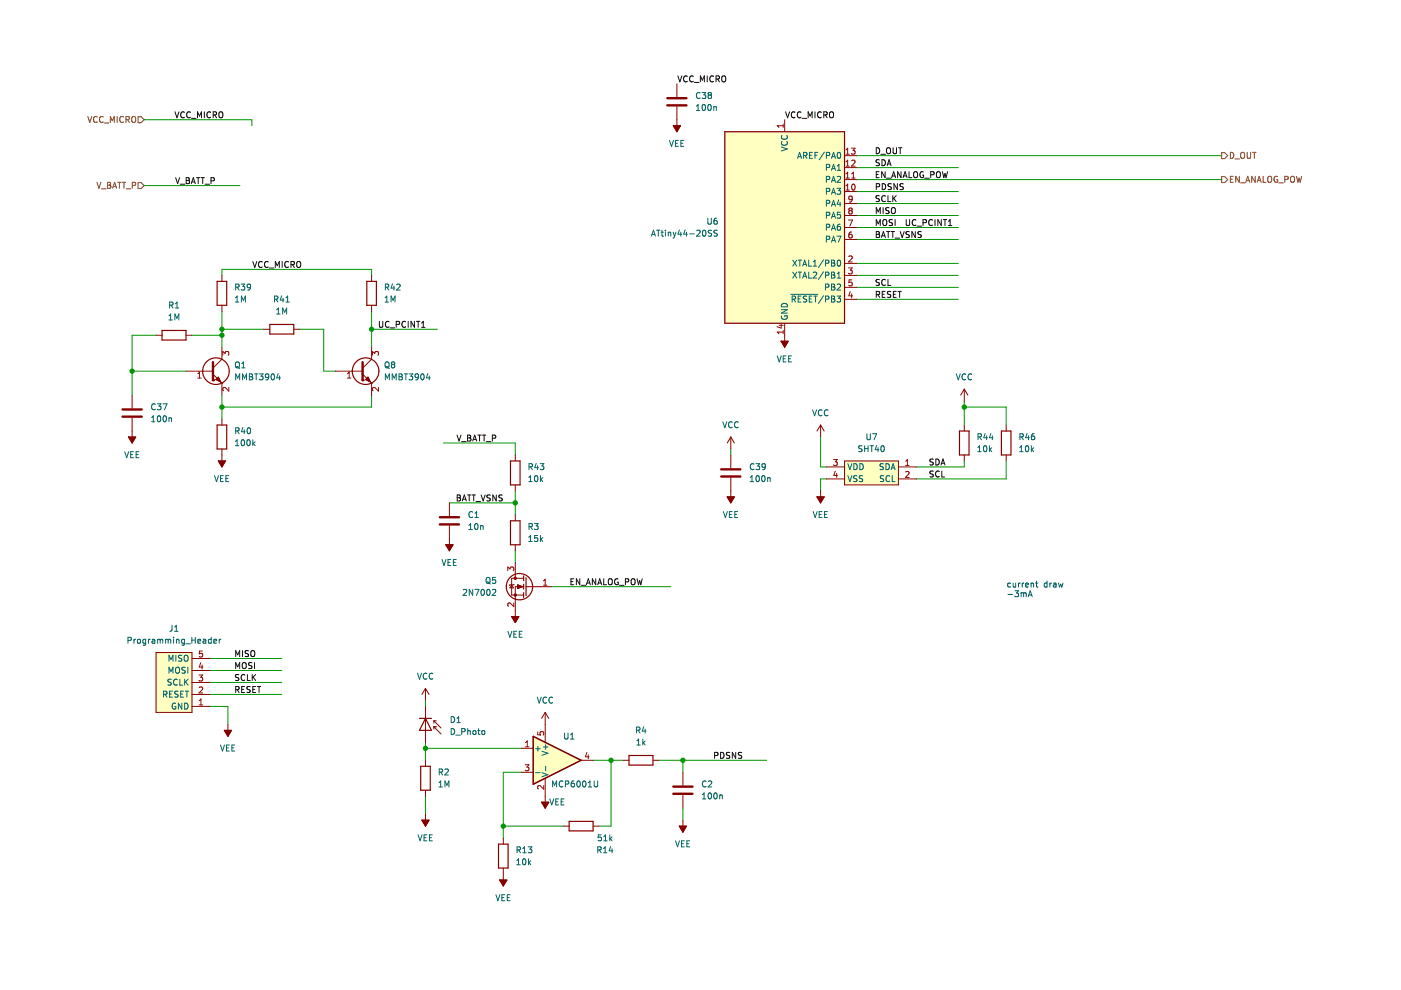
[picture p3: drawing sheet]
<svg xmlns="http://www.w3.org/2000/svg" width="297mm" height="210mm" viewBox="0 0 297 210" stroke-linecap="round" stroke-linejoin="round" font-family="sans-serif">
<path d="M.1 0h297v209.9h-297z" fill-rule="evenodd" fill="#fff" stroke="#fff" stroke-width=".21"/>
<g fill="#ffffc2" stroke="#ffffc2" stroke-width=".21">
<path d="M113.1 156.1l10.1 5.1-10.1 5.1z"/>
<path d="M179.1 97.7h11.4v5.1h-11.4z" fill-rule="evenodd"/>
<path d="M33.1 138.4h7.6v12.6h-7.6z" fill-rule="evenodd"/>
</g>
<path d="M34.4 70.1h5v2h-5zM113.1 156.1l10.1 5.1-10.1 5.1z" fill="none" stroke="#840000" stroke-width=".25"/>
<path d="M153.7 27.9h25.4v40.6h-25.4z" fill-rule="evenodd" fill="#ffffc2" stroke="#ffffc2" stroke-width=".25"/>
<g fill="none" stroke="#009600" stroke-width=".21">
<path d="M30.6 25.4h22.8v1.3M30.6 39.3h20.3M181.6 38.1h77.4M181.6 33h77.4M181.6 35.5h21.6M47.1 58.4v-1.3h31.7v1.3M181.6 40.6h21.6M181.6 45.7h21.6M181.6 55.8h21.6M181.6 50.8h21.6M181.6 58.4h21.6M181.6 48.2h21.6"/>
<path d="M181.6 43.2h21.6M28 78.7h11.4M33.1 71.1h-5.1v12.7M40.7 71.1h6.4M47.1 66v7.6M47.1 69.8h8.8M63.6 69.8h5v8.9h2.6M78.8 66v7.6M78.8 69.8h13.9M181.6 60.9h21.6M181.6 63.5h21.6M47.1 83.8v5"/>
<path d="M78.8 83.8v2.5h-31.7M94 93.9h15.2v2.6M154.9 95.2v1.3M174 92.7v6.3h1.2M204.4 86.3h8.9v3.8M204.4 97.7v1.3h-10.1M204.4 85v5.1M213.3 97.7v3.8h-19M95.3 106.6h13.9M109.2 104.1v5.1M109.2 116.8v2.5M175.2 101.5h-1.2v2.6"/>
<path d="M44.5 139.6h15.2M116.9 124.4h25.3M44.5 149.8h3.8v3.8M44.5 144.7h15.2M44.5 142.2h15.2M44.5 147.2h15.2M90.2 148.5v1.3M90.2 157.4v3.8M90.2 158.7h20.3M90.2 168.8v3.8M106.7 175.2h12.7M110.5 163.7h-3.8v14"/>
<path d="M125.7 161.2h6.4M129.6 161.2v14h-2.6M139.7 161.2h22.9M144.8 161.2v2.5M144.8 171.4v2.5"/>
</g>
<g fill="none" stroke="#0000c2" stroke-width=".21">
<path d="M213.7 126h1M214.3 123.7l-.4-.1-.3 .3 .2 .5h.5M214.8 123.6l.1 .8h.4M215.2 125.2h.7l-.4 .5 .4 .2v.5l-.2 .1-.5-.1M215.3 123.6v.9M215.9 123.6v.9M216.3 123.6l-.4 .3M216.5 125.8l.4-.1 .1 .2M216.5 125.7v.8M216.7 123.6v.9M217 125.9l.2-.2h.3l.1 .8M217 125.9v.6"/>
<path d="M217.1 123.6l-.4 .3M217.5 124.1l.6-.2-.1-.2-.4-.1-.1 .2v.6h.5M218 126.5l.4-1.3 .4 1.3M218.1 126.2h.6M218.6 123.7h.5v.8M218.6 123.6v.9M219.6 123.6h.5M219.8 123.2v1.1l.3 .2M222 123.7l-.4-.1-.2 .3 .1 .5h.5M222 123.2v1.3M222.6 123.6v.9M223 123.6l-.4 .3"/>
<path d="M223.4 123.7h.5v.8M223.9 123.9l-.6 .3 .2 .3 .4-.1M224.4 123.6l.2 .9 .3-.6 .2 .6 .3-.9"/>
</g>
<g fill="none" stroke="#0f0f0f" stroke-width=".21">
<path d="M143.7 16.1l.4 1.3 .5-1.3M145.7 16.2a.56 .56 0 0 0-.8 .5 .56 .56 0 0 0 .8 .5M147 16.2a.56 .56 0 0 0-.8 .5 .56 .56 0 0 0 .8 .5M147.2 17.5h1M148.5 17.4v-1.3l.4 .9 .4-.9v1.3M149.9 16.1v1.3M151.3 16.2a.56 .56 0 0 0-.8 .5 .56 .56 0 0 0 .8 .5M151.8 16.8l.6-.1 .1-.5-.7-.1v1.3M152.1 16.8l.4 .6M153.1 16.3l.2-.2a.43 .43 0 0 1 .6 .4v.4a.42 .42 0 0 1-.5 .5 .42 .42 0 0 1-.4-.5zM37.1 23.7l.4 1.3 .4-1.3M37.2 37.7l.5 1.2 .4-1.2"/>
<path d="M38.2 39.1h1M39.1 23.8a.56 .56 0 0 0-.8 .5 .56 .56 0 0 0 .8 .6M39.5 37.7h.4l.2 .2-.2 .4 .2 .1 .1 .3-.2 .2h-.5zM39.5 38.3h.4M40.4 23.8a.56 .56 0 0 0-.8 .5 .56 .56 0 0 0 .8 .6M40.6 38.9l.4-1.2 .4 1.2M40.6 25.1h1M40.7 38.6h.6M41.7 37.7h.7M41.9 25v-1.3l.4 .9 .4-.9v1.3M42 37.7v1.2M42.6 37.7h.7"/>
<path d="M43 37.7v1.2M43.3 23.7v1.3M43.5 39.1h.9M44.7 23.8a.56 .56 0 0 0-.8 .5 .56 .56 0 0 0 .8 .6M44.7 38.3h.6l.1-.5-.7-.1v1.2M45.2 24.4l.6-.1 .1-.5-.7-.1v1.3M45.5 24.4l.4 .6M46.5 23.9l.2-.2a.43 .43 0 0 1 .6 .4v.5a.42 .42 0 0 1-.5 .4 .42 .42 0 0 1-.4-.4zM166.6 23.7l.4 1.3 .4-1.3M168.6 23.8a.56 .56 0 0 0-.8 .5 .56 .56 0 0 0 .8 .6M169.8 23.8a.56 .56 0 0 0-.8 .5 .56 .56 0 0 0 .8 .6M170.1 25.1h.9"/>
<path d="M171.3 25v-1.3l.5 .9 .4-.9v1.3M172.8 23.7v1.3M174.1 23.8a.56 .56 0 0 0-.8 .5 .56 .56 0 0 0 .8 .6M174.7 24.4l.6-.1v-.5l-.6-.1v1.3M175 24.4l.4 .6M175.9 23.9l.3-.2a.43 .43 0 0 1 .5 .4v.5a.42 .42 0 0 1-.4 .4 .42 .42 0 0 1-.4-.4zM185.8 39.6l.6-.1v-.4l-.6-.2v1.3M185.8 31.3a.64 .64 0 0 1 .7 .7 .64 .64 0 0 1-.7 .6zM185.8 37h.4M186.4 36.4h-.6v1.3h.6M186.4 33.9l-.6 .1v.3l.5 .3 .1 .3-.2 .2h-.5M186.8 32.7h.9"/>
<path d="M187 33.9a.64 .64 0 0 1 .7 .6 .64 .64 0 0 1-.7 .6zM187.1 38.9a.64 .64 0 0 1 .7 .7 .64 .64 0 0 1-.7 .6zM187.7 36.4v1.3l-.8-1.3v1.3M188 37.8h.9M188 31.5l.3-.2a.43 .43 0 0 1 .5 .4v.5a.42 .42 0 0 1-.4 .4 .42 .42 0 0 1-.4-.4zM188.1 35.1l.4-1.2 .4 1.2M188.2 34.8h.6M189 39l-.7 .1v.3l.6 .3 .1 .3-.3 .2-.4-.1M189 37.7l.5-1.3 .4 1.3M189.2 37.3h.6M189.4 31.3v1.1l.2 .2 .4-.1 .1-.1v-1.1M190.3 38.9v1.3l-.8-1.3v1.3"/>
<path d="M190.5 31.3h.7M190.9 31.3v1.3M191 36.4v1.3l-.7-1.3v1.3M191.5 37.7l.4-1.3 .4 1.3M191.5 39l-.6 .1v.3l.5 .3 .1 .3-.2 .2-.5-.1M191.6 37.3h.6M192.7 36.4v1.3h.6M193.8 36.6l.2-.2a.43 .43 0 0 1 .5 .4v.4a.42 .42 0 0 1-.4 .5 .42 .42 0 0 1-.4-.5zM195.8 36.5a.58 .58 0 0 0-.8 .5 .58 .58 0 0 0 .8 .5v-.4h-.2M196.1 37.8h.9M197.3 37.1l.6-.1 .1-.5-.7-.1v1.3M198.6 36.6l.2-.2a.43 .43 0 0 1 .6 .4v.4a.42 .42 0 0 1-.4 .5 .42 .42 0 0 1-.5-.5z"/>
<path d="M199.8 36.4l.3 1.3 .3-.9 .2 .9 .3-1.3M53.6 55.4l.4 1.3 .4-1.3M55.6 55.6a.56 .56 0 0 0-.8 .5 .56 .56 0 0 0 .8 .5M56.9 55.6a.56 .56 0 0 0-.8 .5 .56 .56 0 0 0 .8 .5M57.1 56.8h1M58.4 56.7v-1.3l.4 .9 .4-.9v1.3M59.8 55.4v1.3M61.2 55.6a.56 .56 0 0 0-.8 .5 .56 .56 0 0 0 .8 .5M61.7 56.1l.6-.1 .1-.4-.7-.2v1.3M62 56.1l.4 .6M63 55.6l.2-.2a.43 .43 0 0 1 .6 .5v.4a.42 .42 0 0 1-.5 .4 .42 .42 0 0 1-.4-.4zM185.8 45.3v-1.3l.4 .9 .4-.9v1.3"/>
<path d="M185.8 47.8v-1.2l.4 .9 .4-.9v1.2M185.8 49.1h.4l.2 .2-.2 .4 .2 .1 .1 .3-.2 .3h-.5zM185.8 49.7h.4M186.4 41.5l-.6 .1v.4l.5 .2 .1 .3-.2 .2h-.5M186.4 59.3l-.6 .1v.3l.5 .3 .1 .3-.2 .2h-.5M186.9 50.4l.4-1.3 .4 1.3M187 50h.6M187.2 46.7l.3-.1a.43 .43 0 0 1 .5 .4v.4a.42 .42 0 0 1-.4 .4 .42 .42 0 0 1-.4-.4zM187.2 44v1.3M187.7 41.6a.56 .56 0 0 0-.8 .5 .56 .56 0 0 0 .8 .5M187.7 59.4a.56 .56 0 0 0-.8 .5 .56 .56 0 0 0 .8 .5M188 49.1h.7"/>
<path d="M188.3 41.5v1.2h.6M188.3 59.2v1.3h.6M188.3 49.1v1.3M188.5 44.1h-.7v.4l.6 .2 .1 .3-.2 .3-.5-.1M188.9 49.1h.8M189 44.2l.3-.2a.43 .43 0 0 1 .5 .4v.5a.42 .42 0 0 1-.4 .4 .42 .42 0 0 1-.4-.4zM189.2 46.6l-.6 .1v.3l.5 .3 .1 .3-.2 .2h-.5M189.3 41.5v1.2M189.3 49.1v1.3M189.5 42l.5 .7M189.8 50.5h.9M189.8 46.6v1.2"/>
<path d="M190 41.5l-.7 .7M190.9 49.1l.4 1.3 .4-1.3M192.1 46.6v1l.3 .2h.3l.2-.2v-1M192.8 49.2h-.7v.4l.6 .2 .1 .3-.2 .3-.5-.1M194.1 49.1v1.3l-.8-1.3v1.3M194.2 46.7a.56 .56 0 0 0-.8 .5 .56 .56 0 0 0 .8 .5M194.4 47.9h1M195.3 49.2h-.6v.4l.5 .2 .1 .3-.2 .3-.5-.1M195.7 47.2h.6l.1-.5-.7-.1v1.2M197.7 46.7a.56 .56 0 0 0-.8 .5 .56 .56 0 0 0 .8 .5M198.2 46.6v1.2M199.6 46.6v1.2l-.8-1.2v1.2"/>
<path d="M200 46.6h.7M200.4 46.6v1.2M201.1 46.9l.3-.3v1.2M201.1 47.8h.7M80.4 68.1v1.1l.3 .2 .3-.1 .2-.1v-1.1M82.5 68.3a.56 .56 0 0 0-.8 .5 .56 .56 0 0 0 .8 .5M82.7 69.5h1M84 68.8l.6-.1 .1-.4-.7-.2v1.3M86 68.3a.56 .56 0 0 0-.8 .5 .56 .56 0 0 0 .8 .5M86.5 68.1v1.3M87.9 68.1v1.3l-.8-1.3v1.3M88.3 68.1h.7"/>
<path d="M88.7 68.1v1.3M89.4 69.4h.7M89.4 68.5l.3-.4v1.3M185.8 62.5l.6-.1v-.5l-.6-.1v1.3M186.1 62.5l.4 .6M187.1 62.4h.4M187.7 61.8h-.6v1.3h.6M188.9 61.8l-.7 .1v.4l.5 .2 .2 .3-.3 .3-.5-.1M189.4 62.4h.4M190 61.8h-.6v1.3h.6M190.4 61.8h.7M190.7 61.8v1.3"/>
<path d="M96.9 92.2l.4 1.3 .4-1.3M97.9 93.6h.9M99.1 92.2h.5l.2 .3-.2 .4 .2 .1 .1 .3-.3 .2h-.5zM99.1 92.9h.5M100.2 93.5l.4-1.3 .5 1.3M100.3 93.2h.6M101.3 92.2h.7M101.7 92.2v1.3M102.3 92.2h.7M102.6 92.2v1.3M103.1 93.6h1M104.4 92.9h.6l.1-.5-.7-.2v1.3"/>
<path d="M197.9 99.9l-.7 .1v.3l.6 .3 .1 .3-.3 .2h-.5M197.9 97.4h-.7v.4l.6 .3 .1 .3-.3 .2-.5-.1M198.4 97.3a.64 .64 0 0 1 .7 .7 .64 .64 0 0 1-.7 .6zM199.1 100a.56 .56 0 0 0-.8 .5 .56 .56 0 0 0 .8 .5M199.5 98.6l.4-1.3 .5 1.3M199.6 98.2h.6M199.7 99.9v1.2h.6M96.9 104.9h.5l.2 .3-.2 .3 .2 .2 .1 .3-.3 .2h-.5zM96.9 105.5h.5M98 106.2l.4-1.3 .5 1.3M98.1 105.8h.6M99.1 104.9h.7"/>
<path d="M99.5 104.9v1.3M100.1 104.9h.7M100.4 104.9v1.3M100.9 106.3h1M102 104.9l.4 1.3 .5-1.3M103.9 105l-.6 .1v.3l.5 .3 .1 .3-.2 .2-.5-.1M105.2 104.9v1.3l-.7-1.3v1.3M106.5 105l-.7 .1v.3l.6 .3 .1 .3-.3 .2-.4-.1M50 139.2v-1.3l.4 .9 .4-.9v1.3M51.4 137.9v1.3M52.7 138l-.7 .1v.3l.6 .3 .1 .3-.3 .2h-.4M53.2 138.1l.3-.2a.43 .43 0 0 1 .5 .5v.4a.42 .42 0 0 1-.4 .4 .42 .42 0 0 1-.4-.4z"/>
<path d="M121.1 123.3h.4M121.7 122.7h-.6v1.3h.6M122.9 122.7v1.3l-.7-1.3v1.3M123.2 124.1h1M124.3 124l.4-1.3 .5 1.3M124.4 123.6h.6M126.3 122.7v1.3l-.7-1.3v1.3M126.7 124l.5-1.3 .4 1.3M126.9 123.6h.6M128 122.7v1.3h.6M129 122.9l.3-.2a.43 .43 0 0 1 .5 .4v.5a.42 .42 0 0 1-.4 .4 .42 .42 0 0 1-.4-.4zM131 122.8a.58 .58 0 0 0-.7 .6 .58 .58 0 0 0 .8 .5v-.5h-.3"/>
<path d="M131.3 124.1h1M132.6 123.4l.6-.1 .1-.5-.7-.1v1.3M134 122.8l.1-.1a.43 .43 0 0 1 .6 .4v.5a.42 .42 0 0 1-.5 .4 .42 .42 0 0 1-.4-.4zM135.1 122.7l.3 1.3 .2-.9 .3 .9 .3-1.3M50 141.8v-1.3l.4 .9 .4-.9v1.3M50 146.2h.6v-.5l-.6-.1v1.2M50.3 146.2l.4 .6M50.6 143.1h-.6v.4l.5 .2 .1 .3-.2 .3-.5-.1M51.2 146.2h.5M51.4 140.7l.3-.2a.43 .43 0 0 1 .5 .4v.4a.42 .42 0 0 1-.4 .5 .42 .42 0 0 1-.4-.5zM51.8 145.6h-.6v1.2h.6M51.9 143.1a.56 .56 0 0 0-.8 .6 .56 .56 0 0 0 .8 .5"/>
<path d="M52.4 143v1.3h.7M53.1 145.6l-.7 .1v.3l.5 .3 .2 .3-.3 .2h-.5M53.4 140.5l-.6 .1v.4l.5 .2 .1 .3-.2 .3-.5-.1M53.5 143v1.3M53.6 146.2h.4M53.7 143.6l.5 .7M54 140.5v1.3M54.2 145.6h-.6v1.2h.6M54.2 143l-.7 .7M54.6 145.6h.7M54.9 145.6v1.2M152.8 159.5a.64 .64 0 0 1 .7 .7 .64 .64 0 0 1-.7 .6z"/>
<path d="M154.7 159.6h-.6v.4l.5 .2 .1 .3-.2 .3-.5-.1M156 159.5v1.3l-.7-1.3v1.3M157.3 159.6h-.7v.4l.5 .2 .2 .3-.3 .3-.5-.1M151.5 160.2l.6-.1 .1-.5-.7-.1v1.3"/>
</g>
<g fill="none" stroke="#725600" stroke-width=".21">
<path d="M18.6 24.7l.4 1.3 .5-1.3M20.5 38.7l.5 1.2 .4-1.2M20.6 24.8a.56 .56 0 0 0-.8 .5 .56 .56 0 0 0 .8 .5M21.9 24.8a.56 .56 0 0 0-.8 .5 .56 .56 0 0 0 .8 .5M22.1 26.1h1M22.8 38.7h.4l.3 .2-.3 .4 .3 .1v.3l-.2 .2h-.5zM22.8 39.3h.4M23.4 26v-1.3l.4 .9 .4-.9v1.3M23.9 39.9l.4-1.2 .4 1.2M24 39.6h.6M24.8 24.7v1.3M25 38.7h.7"/>
<path d="M25.3 38.7v1.2M25.9 38.7h.8M26.2 24.8a.56 .56 0 0 0-.8 .5 .56 .56 0 0 0 .8 .5M26.3 38.7v1.2M26.7 25.4l.6-.1 .1-.5-.7-.1v1.3M27 25.4l.4 .6M28 39.3h.6l.1-.5-.7-.1v1.2M28.1 24.8l.1-.1a.43 .43 0 0 1 .6 .4v.4a.42 .42 0 0 1-.5 .5 .42 .42 0 0 1-.4-.5zM29.3 24.8h.6l.7 .6-.7 .6h-.6zM29.3 38.7h.6l.7 .6-.7 .7h-.6zM259 37.4h.7l.6 .7-.6 .6h-.7zM259 32.4h.7l.6 .6-.6 .6h-.7z"/>
<path d="M260.9 38h.4M260.9 32.3a.64 .64 0 0 1 .7 .6 .64 .64 0 0 1-.7 .7zM261.5 37.4h-.6v1.3h.6M261.8 33.7h1M262.7 37.4v1.3l-.7-1.3v1.3M263 38.8h1M263.1 32.5l.2-.2a.43 .43 0 0 1 .6 .4v.5a.42 .42 0 0 1-.4 .4 .42 .42 0 0 1-.5-.4zM264.1 38.7l.5-1.3 .4 1.3M264.2 38.3h.7M264.4 32.3v1l.3 .3 .3-.1 .2-.2v-1M265.6 32.3h.7M265.9 32.3v1.3"/>
<path d="M266.1 37.4v1.3l-.7-1.3v1.3M266.5 38.7l.5-1.3 .4 1.3M266.7 38.3h.6M267.8 37.4v1.3h.6M268.8 37.6l.3-.2a.43 .43 0 0 1 .5 .4v.4a.42 .42 0 0 1-.4 .5 .42 .42 0 0 1-.4-.5zM270.8 37.4a.58 .58 0 0 0-.7 .6 .58 .58 0 0 0 .8 .5v-.4h-.2M271.1 38.8h1M272.4 38h.6l.1-.5-.7-.1v1.3M273.7 37.6l.2-.2a.43 .43 0 0 1 .6 .4v.4a.42 .42 0 0 1-.5 .5 .42 .42 0 0 1-.4-.5zM274.9 37.4l.3 1.3 .2-1 .3 1 .3-1.3M21.5 40h1M26.8 40h.9"/>
</g>
<path d="M33.1 71.1h1.3M39.4 71.1h1.3M76.9 79.3l1.9 1.9M78.8 76.2l-1.9 1.9M78.8 81.2h.1" fill="none" stroke="#840000" stroke-width=".21"/>
<path d="M35.8 67.8h.7M35.8 66.9l.4-.3v1.2M36 64.7l.6-.1v-.4l-.6-.2v1.3M36.3 64.7l.4 .6M37.1 67.8v-1.2l.4 .9 .4-.9v1.2M37.2 65.3h.7M37.2 64.4l.3-.4v1.3" fill="none" stroke="#006464" stroke-width=".21"/>
<path d="M76.9 76.8v3.8" fill="none" stroke="#840000" stroke-width=".51"/>
<circle cx="76.9" cy="80.6" r=".25" fill="#840000"/>
<g fill="#840000" stroke="#840000" stroke-width=".21">
<path d="M144 175.2h1.5l-.7 1.2z"/>
<path d="M154.2 105.4h1.5l-.8 1.2z"/>
<path d="M173.2 105.4h1.5l-.7 1.2z"/>
<path d="M114.8 170.1h1.6l-.8 1.3z"/>
<path d="M105.9 186.6h1.6l-.8 1.3z"/>
<path d="M89.4 173.9h1.6l-.8 1.3z"/>
<path d="M94.5 115.5h1.5l-.7 1.3z"/>
<path d="M109.8 124l1 .4-1 .4z"/>
<path d="M108.5 130.7h1.5l-.8 1.3z"/>
<path d="M142.8 26.7h1.5l-.8 1.2z"/>
<path d="M165.6 72.3h1.5l-.7 1.3z"/>
<path d="M27.3 92.7h1.5l-.8 1.2z"/>
<path d="M77.5 80.5l.5-.5 .5 1z" fill-rule="evenodd"/>
<circle cx="109.2" cy="126.2" r=".25"/>
<circle cx="109.2" cy="122.6" r=".25"/>
</g>
<g fill="none" stroke="#840000" stroke-width=".21">
<path d="M143.5 17.8v2.8M142.8 26.7h1.5l-.8 1.2zM143.5 22.6v5.3M166.4 25.4v2.5M179.1 38.1h2.5M179.1 35.5h2.5M179.1 33h2.5M47.1 58.4v1.3M78.8 58.4v1.3M179.1 40.6h2.5M179.1 55.8h2.5M179.1 58.4h2.5"/>
<path d="M179.1 50.8h2.5M179.1 48.2h2.5M179.1 45.7h2.5M179.1 43.2h2.5M45.1 79.3l2 1.9M47.1 64.7v1.3M47.1 76.2l-2 1.9M55.9 69.8h1.3M62.3 69.8h1.3M71.2 78.7h5.7M78 80l.5 1-1-.5zM78.8 64.7v1.3"/>
<path d="M78.8 73.6v2.6M165.6 72.3h1.5l-.7 1.3zM166.4 68.5v5.1M179.1 63.5h2.5M179.1 60.9h2.5M27.3 92.7h1.5l-.8 1.2zM28 83.8v2.8M28 88.6v5.3M47.1 81.2h.1M77.5 80.5h.1M78.8 81.2v2.6M109.2 96.5v1.2"/>
<path d="M154.9 92.7v2.5M154.9 96.5v2.8M154.9 92.7l-.7 1.2M154.9 92.7l.8 1.2M174 90.1v2.6M174 90.1l-.8 1.3M174 90.1l.7 1.3M175.2 99h3.9M179.1 97.7h11.4v5.1h-11.4zM190.5 99h3.8M204.4 82.5l-.7 1.3M204.4 82.5v2.5"/>
<path d="M204.4 90.1v1.3M204.4 96.5v1.2M204.4 82.5l.8 1.3M213.3 90.1v1.3M213.3 96.5v1.2M94.5 115.5h1.5l-.7 1.3zM95.3 106.6v2.8M95.3 111.4v5.4M109.2 102.8v1.3M109.2 109.2v1.2M109.2 115.5v1.3M109.2 119.3v3.3"/>
<path d="M154.2 105.4h1.5l-.8 1.2zM154.9 101.3v5.3M173.2 105.4h1.5l-.7 1.2zM174 104.1v2.5M175.2 101.5h3.9M190.5 101.5h3.8M108.5 124l.4 .6h-.8zM108.5 130.7h1.5l-.8 1.3zM109 123.9l-1 .2M109.8 124l1 .4-1 .4zM111 124.4h-1.8v7.6M111 122.6h-2.5v3.6h2.5"/>
<path d="M111.5 124.4h5.4M90.2 146v2.5M90.2 149.8v7.6M90.2 146l-.8 1.2M90.2 146l.8 1.2M92 152.8v.5M92 154.1v.5M92 152.8l1.5 1.5M92 152.8h.5M92 154.1l1.5 1.5M92 154.1h.5M110.5 158.7h2.6"/>
<path d="M115.6 151v6.4M115.6 151l-.8 1.3M115.6 151l.8 1.3M89.4 173.9h1.6l-.8 1.3zM90.2 161.2v1.3M90.2 167.5v1.3M90.2 172.6v2.6M106.7 177.7v1.3M110.5 163.7h2.6M114.8 170.1h1.6l-.8 1.3zM115.6 165v6.4M119.4 175.2h1.3"/>
<path d="M123.2 161.2h2.5M125.7 175.2h1.3M132.1 161.2h1.3M138.4 161.2h1.3M144 175.2h1.5l-.7 1.2zM144.8 163.7v2.8M144.8 168.6v2.8M144.8 173.9v2.5M105.9 186.6h1.6l-.8 1.3zM106.7 184v3.9"/>
</g>
<g fill="none" stroke="#840000" stroke-width=".25">
<path d="M153.7 27.9h25.4v40.6h-25.4zM46 59.7h2.1v5h-2.1zM77.8 59.7h2v5h-2zM57.2 68.8h5.1v2h-5.1zM108.2 97.7h2.1v5.1h-2.1zM203.4 91.4h2.1v5.1h-2.1zM212.3 91.4h2v5.1h-2zM108.2 110.4h2.1v5.1h-2.1zM111 122.1v1M111 123.9v1M111 125.7v1M111.5 122.5v3.8"/>
<path d="M88.9 152.3h2.6M90.2 152.3l1.3 2.6h-2.6zM113.1 156.1l10.1 5.1-10.1 5.1zM89.2 162.5h2v5h-2zM105.7 179h2v5h-2zM120.7 174.1h5v2.1h-5zM133.4 160.2h5v2h-5z"/>
<circle cx="77.5" cy="78.7" r="2.82"/>
<circle cx="110.1" cy="124.4" r="2.79"/>
</g>
<g fill="none" stroke="#a90000" stroke-width=".21">
<path d="M166 26.3v.7M166 26.7h-1.2l.3 .3M179.4 31.8l.3-.4v1.3M179.4 34.3l.3-.3v1.2M179.4 36.9l.3-.4v1.3M179.4 39.4l.3-.4v1.3M179.4 37.8h.7M179.4 35.2h.7M179.4 32.7h.7M180.5 31.4h.8l-.4 .5 .3 .1v.6l-.1 .1-.6-.1M180.6 34.1l.5-.1 .2 .3-.8 .9h.8M180.6 37.8h.7"/>
<path d="M180.6 36.9l.3-.4v1.3M180.7 39.2l.2-.2a.68 .68 0 0 1 .4 .7 .68 .68 0 0 1-.4 .6l-.3-.5zM179.4 40.3h.7M179.9 56.8h.8l-.4 .5 .3 .1v.6l-.2 .1-.5-.1M179.9 46.6h.8l-.5 1.3M180 54.4l.4-.1 .3 .3-.8 .9h.8M180.2 44.7l-.2-.3 .2-.3h.2l.3 .3-.3 .3M180.2 44.7l-.2 .2v.2l.2 .3h.2l.3-.3-.1-.3-.2-.1M180.2 44.7h.2M180.6 49.2h-.4l-.2 .3v.7l.2 .3 .4-.2v-.6h-.4l-.2 .2M180.6 59.3h-.6v.6h.6v.6l-.2 .1-.4-.1M180.7 42.1l-.3 .3-.3-.1-.1-.6 .4-.1 .3 .2-.1 .7-.2 .3h-.3"/>
<path d="M73.7 79.3l.3-.4v1.3M79 75.3v-.8l.5 .4 .1-.3h.5l.1 .2-.1 .5M165.2 69h.8M165.6 68.8v.8l-.9-.3M166 70.1v.7M166 70.4h-1.2l.3 .4M180.3 61.8l-.3 .9h.7M180.6 62.3v.8M73.7 80.2h.7M80.2 82.1v.8l-.9-.8-.3 .3 .1 .5M176.7 97.4h.8l-.4 .5 .4 .1v.6l-.2 .1-.6-.1M177.1 99.9l-.3 .9h.8"/>
<path d="M192 98.7h.7M192 97.8l.4-.4v1.3M177.4 100.4v.8M192 100.1l.5-.1 .2 .3-.7 .9h.7M107.7 121v-.8l.4 .4 .2-.3h.5l.1 .2-.1 .5M108.9 127.8v.8l-.9-.8-.3 .3 .1 .5M115.2 124.1h.8M115.2 123.2l.4-.4v1.3M111.4 158.3h.7M111.4 157.4l.4-.3v1.2M114 155.2v.6h.6v-.6h.6l.1 .2-.1 .4M124.4 159.6l-.3 .9h.8"/>
<path d="M111.4 162.2h.7l-.4 .4 .4 .2v.5l-.2 .1-.5-.1M115.3 166.5v.8l-.9-.8-.4 .3 .1 .5M124.7 160v.9"/>
</g>
<g fill="none" stroke="#006464" stroke-width=".21">
<path d="M148.4 19.7a.56 .56 0 0 0-.8 .5 .56 .56 0 0 0 .8 .6M148.9 19.6h.7l-.4 .5 .4 .1v.6l-.2 .1-.5-.1M141.9 29.8l.5 1.2 .4-1.2M143.2 30.4h.4M143.8 29.8h-.6v1.2h.6M144.4 30.4h.4M145 29.8h-.6v1.2h.6M147.6 22.5l.4-.3v1.2M147.6 23.4h.8M149 22.3l.2-.1a.68 .68 0 0 1 .4 .6 .68 .68 0 0 1-.4 .6l-.3-.5zM150.2 22.3l.2-.1a.68 .68 0 0 1 .4 .6 .68 .68 0 0 1-.4 .6l-.3-.5zM150.4 20.2l-.3-.3 .3-.3h.2l.2 .3-.2 .3"/>
<path d="M150.4 20.2l-.3 .2 .1 .4 .2 .1h.2l.2-.3v-.3l-.2-.1M150.4 20.2h.2M151.3 22.6v.8M151.3 22.7l.5-.1 .1 .8M165.7 31.2l1.2 .4-1.2 .4M165.8 30a.56 .56 0 0 0 .5 .8 .56 .56 0 0 0 .5-.8M165.8 28.7a.56 .56 0 0 0 .5 .8 .56 .56 0 0 0 .5-.8M169.1 33.6l.4-1.3 .5 1.3M169.2 33.2h.6M170.4 33l.6-.1v-.5l-.6-.1v1.3M170.7 33l.4 .6M171.6 32.9h.5"/>
<path d="M172.2 32.3h-.6v1.3h.6M172.8 32.9h.4M173.4 32.3h-.6v1.3M174.8 32.2l-1.1 1.7M175.2 33l.6-.1 .1-.5-.7-.1v1.3M175.2 35.5l.6-.1 .1-.4-.7-.2v1.3M175.2 38h.6l.1-.5-.7-.1v1.3M176.3 38.7l.4-1.3 .4 1.3M176.3 36.1l.4-1.3 .4 1.3M176.3 33.6l.4-1.3 .4 1.3M176.4 38.3h.6M176.4 35.8h.6"/>
<path d="M176.4 33.2h.6M177.4 39.9h.8l-.4 .5 .4 .1v.6l-.2 .1-.6-.1M177.5 37.5l.5-.1 .2 .3-.8 1h.8M177.5 36.1h.7M177.5 35.2l.4-.4v1.3M177.6 32.4l.2-.1a.68 .68 0 0 1 .4 .6 .68 .68 0 0 1-.4 .7l-.3-.5zM138.1 50.1l.4-1.3 .5 1.3M138.2 49.7h.6M139.2 48.8h.7M139.6 48.8v1.3M140.2 49.2h.5M140.4 48.8v1.1l.3 .2"/>
<path d="M141.1 48.8v.1M141.1 49.2v.9M141.7 49.4l.5-.1v.8M141.7 49.2v.9M142.7 49.2l.3 .9M143 50.1l-.3 .4M143.3 49.2l-.3 .9M144 48.7l-.3 1h.8M144.3 49.2v.9M145.3 48.7l-.4 1h.8M145.6 49.2v.9M146.2 49.6h1"/>
<path d="M147.7 48.9l.5-.1 .3 .4-.8 .9h.8M149.1 48.9l.1-.1a.68 .68 0 0 1 .5 .6 .68 .68 0 0 1-.5 .7l-.3-.5zM150.1 46.3v1l.2 .2h.3l.2-.2v-1M150.9 48.9h-.7v.4l.6 .2 .1 .3-.3 .3-.5-.1M152 46.3h-.4l-.2 .3v.7l.2 .2 .4-.1v-.6h-.4l-.2 .2M152.1 48.9h-.7v.4l.6 .2 .1 .3-.3 .3-.4-.1M168.1 55.2l.8 1.2M168.1 57.7l.8 1.3M168.9 55.2l-.8 1.2M168.9 57.7l-.8 1.3M169.2 55.2h.8M169.2 57.7h.8"/>
<path d="M169.6 55.2v1.2M169.6 57.7v1.3M170.2 56.4l.4-1.2 .4 1.2M170.2 59l.4-1.3 .4 1.3M170.3 56.1h.6M170.3 58.6h.6M171.5 55.2v1.2h.6M171.5 57.7v1.3h.6M172.4 55.5l.4-.3v1.2M172.4 56.4h.8M172.4 57.8l.5-.1 .3 .4-.8 .9h.8M174.6 55.1l-1.1 1.6"/>
<path d="M174.6 57.6l-1.1 1.7M175 55.8h.6l.1-.5-.7-.1v1.2M175 58.4l.6-.1 .1-.5-.7-.1v1.3M175.2 40.6l.6-.1 .1-.5-.7-.1v1.3M175.2 43.1h.6l.1-.5-.7-.1v1.2M175.2 45.7l.6-.1 .1-.5-.7-.1v1.3M175.2 48.2l.6-.1 .1-.4-.7-.2v1.3M175.2 50.7h.6l.1-.5-.7-.1v1.2M176.3 41.2l.4-1.3 .4 1.3M176.3 55.2h.4l.3 .2-.3 .4 .3 .1v.3l-.2 .2h-.5zM176.3 57.7h.4l.3 .2-.3 .4 .3 .1v.3l-.2 .3h-.5zM176.3 55.8h.4"/>
<path d="M176.3 58.3h.4M176.3 51.3l.4-1.2 .4 1.2M176.3 48.8l.4-1.3 .4 1.3M176.3 46.3l.4-1.3 .4 1.3M176.3 43.7l.4-1.2 .4 1.2M176.4 40.8h.6M176.4 51h.6M176.4 48.4h.6M176.4 45.9h.6M176.4 43.4h.6M177.4 50.1h.9l-.6 1.2M177.5 58.1l.4-.4v1.3"/>
<path d="M177.5 59h.7M177.6 55.3l.2-.1a.68 .68 0 0 1 .4 .6 .68 .68 0 0 1-.4 .6l-.3-.5zM177.8 42.4l-.3 .9h.8M178.1 47.5l-.4 .1-.1 .2-.1 .8 .2 .2 .5-.1-.1-.6-.4-.1-.2 .3M178.1 42.9v.8M178.2 45h-.6l-.1 .6 .6-.1 .1 .6-.2 .2-.5-.2M49.9 64h.7M49.9 63.1l.4-.3v1.2M50 60.9l.6-.1v-.4l-.6-.2v1.3M50.3 60.9l.4 .6M51.1 60.2h.8l-.4 .5 .3 .1v.6l-.1 .1-.6-.1M51.2 64v-1.2l.4 .9 .4-.9v1.2"/>
<path d="M53.1 60.8l-.2 .2h-.4l-.1-.6 .5-.2 .2 .3v.7l-.2 .2-.4 .1M58.2 63.4h.6l.1-.5-.7-.1v1.2M58.5 63.4l.4 .6M58.7 66.6h.7M58.7 65.7l.3-.4v1.3M59.7 62.7l-.3 .9h.8M59.9 66.6v-1.3l.4 .9 .5-.9v1.3M60 63.2v.8M60.6 64h.7M60.6 63.1l.4-.3v1.2M81.6 64h.8M81.6 63.1l.4-.3v1.2"/>
<path d="M81.7 76.9l.2-.2a.43 .43 0 0 1 .6 .5v.4a.42 .42 0 0 1-.4 .4 .42 .42 0 0 1-.5-.4zM81.7 60.9l.6-.1 .1-.4-.7-.2v1.3M81.9 77.7l.6 .4M82 60.9l.4 .6M82.9 64v-1.2l.4 .9 .5-.9v1.2M83.2 77.3l-.2-.3 .2-.3h.3l.2 .3-.2 .3M83.2 77.3l-.2 .2v.3l.2 .2h.3l.2-.2-.1-.4-.1-.1M83.2 77.3h.3M83.2 60.2l-.3 .9h.8M83.5 60.7v.8M84.1 60.4l.5-.2 .2 .4-.7 .9h.7M84.6 79.3h.4l.3 .2-.3 .4 .3 .1v.3l-.2 .2h-.5z"/>
<path d="M84.6 79.9h.4M85.7 79.3h.7M86.1 79.3v1.2M86.7 79.3h.8l-.4 .5 .3 .1v.5l-.1 .1-.6-.1M88.7 79.8l-.2 .3-.4-.1v-.6l.4-.1 .2 .2v.7l-.2 .3h-.4M89.3 79.4l.2-.1a.68 .68 0 0 1 .4 .6 .68 .68 0 0 1-.4 .6l-.3-.4zM90.7 79.2l-.3 .9h.8M91 79.7v.8M164.8 75.5l.4 1.2 .4-1.2M165.7 65.7h1.2l-1.2 .7h1.2M165.7 67a.58 .58 0 0 0 .6 .7 .58 .58 0 0 0 .5-.8h-.4v.3M165.9 64.5a.66 .66 0 0 1 .7-.1 .66 .66 0 0 1 .3 .7h-1.2z"/>
<path d="M166.1 76.1h.4M166.7 75.5h-.6v1.2h.6M167.2 76.1h.4M167.7 62.4h5.7M167.8 75.5h-.6v1.2h.6M168 63.4h.6v-.5l-.6-.1v1.2M168.3 63.4l.4 .6M169.2 63.4h.4M169.8 62.8h-.6v1.2h.6M171 62.8l-.6 .1v.4l.5 .2 .1 .3-.2 .2h-.5M171.6 63.4h.4M172.2 62.8h-.6v1.2h.6"/>
<path d="M172.5 62.8h.8M172.9 62.8v1.2M174.6 62.7l-1.1 1.6M175 60.9l.6-.1 .1-.4-.7-.2v1.3M175 63.4h.6l.1-.5-.7-.1v1.2M176.3 60.2h.4l.3 .3-.3 .3 .3 .2v.3l-.2 .2h-.5zM176.3 62.8h.4l.3 .2-.3 .4 .3 .1v.3l-.2 .2h-.5zM176.3 63.4h.4M176.3 60.8h.4M177.4 62.8h.8l-.4 .5 .4 .1v.5l-.2 .1-.6-.1M177.5 60.4l.5-.2 .2 .4-.8 .9h.8M202.8 79.3l.4 1.2 .4-1.2"/>
<path d="M204.7 79.4a.56 .56 0 0 0-.7 .5 .56 .56 0 0 0 .7 .5M206 79.4a.56 .56 0 0 0-.8 .5 .56 .56 0 0 0 .8 .5M26.4 95.8l.5 1.2 .4-1.2M27.7 96.4h.4M28.3 95.8h-.6v1.2h.6M28.9 96.4h.4M29.5 95.8h-.6v1.2h.6M32.1 89.4h.8M32.1 88.5l.4-.3v1.2M32.9 85.7a.56 .56 0 0 0-.8 .6 .56 .56 0 0 0 .8 .5M33.4 85.6h.7l-.4 .5 .4 .1v.6l-.2 .1-.5-.1M33.5 88.3l.2-.1a.68 .68 0 0 1 .4 .6 .68 .68 0 0 1-.4 .6l-.3-.5z"/>
<path d="M34.6 85.6h.8l-.5 1.3M34.7 88.3l.2-.1a.68 .68 0 0 1 .4 .6 .68 .68 0 0 1-.4 .6l-.3-.5zM35.8 88.6v.8M35.8 88.7l.5-.1 .1 .8M81.7 80.5v-1.2l.4 .9 .4-.9v1.2M83.2 80.5v-1.2l.4 .9 .4-.9v1.2M112.2 99l.6-.1v-.5l-.6-.1v1.3M112.5 99l.4 .6M113.7 98.2l-.3 1h.8M114 98.7v.9M114.5 98.3h.8l-.4 .5 .3 .1v.6l-.1 .1-.6-.1M153.2 89.4l.5 1.3 .4-1.3"/>
<path d="M155.2 89.5a.56 .56 0 0 0-.8 .6 .56 .56 0 0 0 .8 .5M156.5 89.5a.56 .56 0 0 0-.8 .6 .56 .56 0 0 0 .8 .5M159.9 98.4a.56 .56 0 0 0-.8 .5 .56 .56 0 0 0 .8 .6M160.3 98.3h.8l-.5 .5 .4 .1v.6l-.2 .1-.5-.1M162.3 98.9l-.3 .2-.3-.1-.1-.6 .4-.1 .3 .3-.1 .7-.2 .2-.3 .1M172.3 86.9l.4 1.3 .4-1.3M174.3 87a.56 .56 0 0 0-.8 .5 .56 .56 0 0 0 .8 .5M175.6 87a.56 .56 0 0 0-.8 .5 .56 .56 0 0 0 .8 .5M179.8 98.3l.4 1.3 .4-1.3M181 98.3a.64 .64 0 0 1 .8 .6 .64 .64 0 0 1-.8 .7zM182.3 98.3a.64 .64 0 0 1 .7 .6 .64 .64 0 0 1-.7 .7zM182.8 94.6l-.5-.1-.3 .2 .2 .3 .5 .3v.3l-.7 .1"/>
<path d="M183.3 94.5v1.3M183.3 95.1h.7M183.8 92v1l.2 .2h.3l.2-.2v-1M184 94.5v1.3M184.5 94.5h.7M184.8 94.5v1.3M185 92h.9l-.6 1.2M185.9 94.4l-.3 .9h.7M186.2 94.9v.9M186.9 94.6l.2-.1a.68 .68 0 0 1 .4 .6 .68 .68 0 0 1-.4 .7l-.3-.5zM187.3 98.4h-.7v.4l.6 .2 .1 .3-.2 .3-.5-.1M187.8 98.3a.64 .64 0 0 1 .8 .6 .64 .64 0 0 1-.8 .7z"/>
<path d="M188.9 99.6l.5-1.3 .4 1.3M189.1 99.2h.6M207.3 95.8h.7M207.3 94.9l.4-.4v1.3M207.4 92.6h.6v-.5l-.6-.1v1.2M207.7 92.6l.4 .6M208.6 94.6l.2-.1a.68 .68 0 0 1 .5 .6 .68 .68 0 0 1-.5 .7l-.3-.5zM208.9 91.9l-.3 .9h.8M209.2 92.4v.8M209.8 94.5v1.3M209.9 95.3l.4 .5M210.1 91.9l-.3 .9h.8"/>
<path d="M210.3 94.9l-.5 .5M210.4 92.4v.8M216.2 95.8h.7M216.2 94.9l.3-.4v1.3M216.2 92.6h.7v-.5l-.7-.1v1.2M216.5 92.6l.5 .6M217.5 94.6l.2-.1a.68 .68 0 0 1 .4 .6 .68 .68 0 0 1-.4 .7l-.3-.5zM217.8 91.9l-.3 .9h.7M218.1 92.4v.8M218.7 94.5v1.3M218.8 95.3l.3 .5M219.1 94.9l-.4 .5"/>
<path d="M219.3 92h-.4l-.2 .3v.7l.2 .2 .4-.1v-.6l-.4-.1-.2 .3M93.7 118.6l.4 1.3 .5-1.3M95 119.2h.4M95.6 118.6h-.6v1.3h.6M96.1 119.2h.5M96.7 118.6h-.6v1.3h.6M99.4 112.3h.7M99.4 111.4l.4-.4v1.3M100.2 108.6a.56 .56 0 0 0-.8 .5 .56 .56 0 0 0 .8 .5M100.7 109.7h.7M100.7 108.8l.3-.3v1.2M100.7 111.1l.2-.1a.68 .68 0 0 1 .5 .6 .68 .68 0 0 1-.5 .7l-.3-.5z"/>
<path d="M101.9 111.5h.5v.8M101.9 111.4v.9M112.1 102.1h.7M112.1 101.2l.4-.4v1.3M112.1 113.9l.4-.4v1.3M112.1 114.8h.7M112.2 111.7l.6-.1v-.5l-.6-.1v1.3M112.5 111.7l.4 .6M113.3 111h.8l-.4 .5 .3 .1v.5l-.1 .2-.6-.2M113.4 101l.2-.2a.68 .68 0 0 1 .5 .7 .68 .68 0 0 1-.5 .6l-.3-.5zM114 113.5h-.6l-.1 .6h.6l.1 .6-.2 .1-.5-.1M114.6 100.8v1.3"/>
<path d="M114.6 113.5v1.3M114.7 101.6l.4 .5M114.7 114.3l.4 .5M115.1 101.3l-.5 .5M115.1 114l-.5 .4M153.4 108.5l.4 1.2 .4-1.2M154.6 109.1h.5M155.2 108.5h-.6v1.2h.6M155.8 109.1h.4M156.4 108.5h-.6v1.2h.6M159.1 102.1h.7M159.1 101.2l.3-.4v1.3"/>
<path d="M160.4 101l.2-.2a.68 .68 0 0 1 .4 .7 .68 .68 0 0 1-.4 .6l-.3-.5zM161.6 101l.2-.2a.68 .68 0 0 1 .4 .7 .68 .68 0 0 1-.4 .6l-.3-.5zM162.8 101.3v.8M162.8 101.4l.4-.1 .1 .8M172.4 108.5l.4 1.2 .5-1.2M173.7 109.1h.4M174.3 108.5h-.6v1.2h.6M174.8 109.1h.4M175.4 108.5h-.6v1.2h.6M179.8 100.8l.4 1.3 .4-1.3M181.7 100.9l-.5-.1-.2 .3 .1 .3 .5 .2v.4l-.6 .1M182.9 100.9l-.7 .1v.3l.6 .3 .1 .3-.2 .2h-.5"/>
<path d="M187.4 100.9l-.7 .1v.3l.5 .3 .2 .3-.3 .2h-.5M188.6 101a.56 .56 0 0 0-.8 .5 .56 .56 0 0 0 .8 .5M189.2 100.8v1.3h.6M98.2 125.1l.5-.1 .3 .3-.8 .9h.8M100.2 125v1.2l-.7-1.2v1.2M100.7 125h.9l-.6 1.2M102.1 125.1l.2-.1a.68 .68 0 0 1 .4 .6 .68 .68 0 0 1-.4 .6l-.3-.5zM103.1 122.6l.3-.2a.43 .43 0 0 1 .5 .4v.5a.42 .42 0 0 1-.4 .4 .42 .42 0 0 1-.4-.4zM103.3 125.1l.2-.1a.68 .68 0 0 1 .4 .6 .68 .68 0 0 1-.4 .6l-.3-.5zM103.3 123.4l.7 .4M104.4 125.1l.5-.1 .2 .3-.8 .9h.8M105.1 122.4h-.6l-.1 .6h.6l.1 .6-.2 .1-.5-.1"/>
<path d="M107.7 133.8l.4 1.3 .4-1.3M108.9 134.5h.5M109.5 133.8h-.6v1.3h.6M110.1 134.5h.4M110.7 133.8h-.6v1.3h.6M88.5 142.7l.4 1.3 .5-1.3M90.5 142.9a.56 .56 0 0 0-.8 .5 .56 .56 0 0 0 .8 .5M91.8 142.9a.56 .56 0 0 0-.8 .5 .56 .56 0 0 0 .8 .5M95.7 151.9a.64 .64 0 0 1 .7 .7 .64 .64 0 0 1-.7 .6zM95.7 154.5a.64 .64 0 0 1 .7 .6 .64 .64 0 0 1-.7 .6zM96.6 155.9h1M96.9 153.2h.7"/>
<path d="M96.9 152.3l.3-.4v1.3M97.9 155.1h.6l.1-.5-.7-.1v1.2M99.2 154.5v1.2M99.2 155h.5v.7M100.4 155l.3-.1 .2 .2v.4l-.2 .2-.4-.2zM101.3 154.9h.5M101.5 154.5v1.1l.3 .1M102.2 155l.2-.1 .3 .1v.7l-.5-.1zM113.6 158.8h.9M113.9 147.8l.4 1.3 .4-1.3M114 158.3v.9M114.9 159.3l1.3 .4-1.3 .4"/>
<path d="M115.2 158.4h1M115.7 157.9v1M115.9 147.9a.56 .56 0 0 0-.8 .5 .56 .56 0 0 0 .8 .6M117.2 147.9a.56 .56 0 0 0-.8 .5 .56 .56 0 0 0 .8 .6M119.7 155.4v1.1l.2 .2 .4-.1 .1-.1v-1.1M121 156.7h.7M121 155.8l.3-.4v1.3M135 154.8h.6v-.5l-.6-.1v1.2M135 158h.8M135 157.1l.4-.4v1.3M135.3 154.8l.4 .6M136.3 156.7v1.3"/>
<path d="M136.4 157.5l.4 .5M136.5 154.1l-.3 .9h.8M136.8 154.6v.8M136.8 157.1l-.5 .5M88.6 177l.5 1.3 .4-1.3M89.9 177.6h.4M90.5 177h-.6v1.3h.6M91.1 177.6h.4M91.7 177h-.6v1.3h.6M93.1 166.9h.7M93.1 165.9l.3-.3v1.3M93.1 163.7l.6-.1 .1-.4-.7-.2v1.3"/>
<path d="M93.4 163.7l.5 .6M94.3 163.2l.5-.2 .3 .4-.8 .9h.8M94.3 166.9v-1.3l.5 .9 .4-.9v1.3M110.8 179.9l.4-.4v1.3M112 179.5h.8l-.5 .5 .4 .1v.6l-.2 .1-.5-.1M113.6 163.8h.9M114.9 163.8l1.3 .5-1.3 .4M115.7 162.4v1M116.6 169.4l.4 1.3 .4-1.3M117.2 166.9v-1.3l.4 .9 .4-.9v1.3M117.8 170h.5M118.4 169.4h-.6v1.3h.6"/>
<path d="M119 170h.4M119.3 165.7a.56 .56 0 0 0-.8 .5 .56 .56 0 0 0 .8 .5M119.6 169.4h-.6v1.3h.6M119.9 166.2h.6v-.5l-.6-.1v1.3M121.7 165.6h-.4l-.1 .3-.1 .7 .2 .3 .5-.2-.1-.6h-.4l-.2 .2M122.4 165.7l.2-.1a.68 .68 0 0 1 .4 .6 .68 .68 0 0 1-.4 .7l-.3-.5zM123.6 165.7l.2-.1a.68 .68 0 0 1 .5 .6 .68 .68 0 0 1-.5 .7l-.3-.5zM124.7 166.9h.7M124.7 165.9l.4-.3v1.3M126 165.6v1l.2 .3h.3l.2-.3v-1M127.5 177h-.6l-.1 .6 .6-.1 .1 .7-.2 .1-.5-.1M128 179.9l.3-.4v1.3"/>
<path d="M128 178.3h.7M128 177.4l.4-.4v1.3M129.3 177v1.3M129.4 177.8l.4 .5M129.5 179.5l-.3 .9h.7M129.8 177.4l-.5 .5M129.8 180v.8M143.2 178.3l.4 1.2 .5-1.2M144.5 178.9h.4M145.1 178.3h-.6v1.2h.6M145.6 178.9h.5M146.2 178.3h-.6v1.2h.6"/>
<path d="M148.9 169.4h.7M148.9 168.5l.4-.4v1.3M149.7 165.7a.56 .56 0 0 0-.8 .5 .56 .56 0 0 0 .8 .5M150.2 165.7l.5-.1 .2 .3-.8 1h.8M150.2 168.2l.2-.1a.68 .68 0 0 1 .5 .7 .68 .68 0 0 1-.5 .6l-.3-.5zM151.5 168.2l.1-.1a.68 .68 0 0 1 .5 .7 .68 .68 0 0 1-.5 .6l-.3-.5zM152.6 168.5v.9M152.6 168.7l.5-.1v.8M105.1 189.7l.5 1.3 .4-1.3M106.4 190.3h.4M107 189.7h-.6v1.3h.6M107.6 190.3h.4"/>
<path d="M108.2 189.7h-.6v1.3h.6M109.6 183.4h.7M109.6 182.4l.3-.3v1.3M109.6 180.2l.6-.1 .1-.4-.7-.2v1.3M109.9 180.2l.5 .6M110.8 180.8h.8M110.9 182.2l.2-.1a.68 .68 0 0 1 .4 .6 .68 .68 0 0 1-.4 .7l-.3-.5zM112 182.1v1.3M112.2 182.9l.3 .5M112.5 182.5l-.5 .5M126.7 180.2l.6-.1 .1-.4-.7-.2v1.3M127 180.2l.5 .6"/>
<path d="M128 180.8h.7"/>
</g>
<path d="M141.5 22.3h4M141.5 20.8h4M45.1 76.8v3.8M26 88.3h4M26 86.8h4M152.9 99.5h4.1M93.3 111.2h4M93.3 109.7h4M152.9 101h4.1M142.8 168.3h4M142.8 166.8h4" fill="none" stroke="#840000" stroke-width=".51"/>
<circle cx="45.1" cy="80.6" r=".25" fill="#840000"/>
<g fill="#840000" stroke="#840000" stroke-width=".21">
<path d="M46.3 97.7h1.5l-.7 1.3z"/>
<path d="M47.6 154.9h1.5l-.8 1.2z"/>
<path d="M45.8 80.5l.5-.5 .5 1z" fill-rule="evenodd"/>
</g>
<g fill="none" stroke="#840000" stroke-width=".21">
<path d="M39.4 78.7h5.7M46.3 80l.5 1-1-.5zM47.1 73.6v2.6M45.8 80.5h.1M46.3 97.7h1.5l-.7 1.3zM47.1 81.2v2.6M47.1 88.8v1.3M47.1 95.2v3.8M33.1 138.4h7.6v12.6h-7.6zM40.7 139.6h3.8M40.7 149.8h3.8M40.7 147.2h3.8"/>
<path d="M40.7 144.7h3.8M40.7 142.2h3.8M47.6 154.9h1.5l-.8 1.2zM48.3 153.6v2.5"/>
</g>
<g fill="none" stroke="#840000" stroke-width=".25">
<path d="M46 90.1h2.1v5.1h-2.1z"/>
<circle cx="45.8" cy="78.7" r="2.82"/>
</g>
<path d="M41.9 79.3l.4-.4v1.3M47.2 75.3v-.8l.5 .4 .1-.3h.6l.1 .2-.1 .5M41.9 80.2h.8M48.5 82.1v.8l-.9-.8-.4 .3 .2 .5M42.9 138h-.6l-.1 .6h.7v.6l-.2 .1-.5-.1M42.2 143.1h.8l-.5 .5 .4 .1v.6l-.2 .1-.5-.1M42.2 149.5h.8M42.2 148.6l.4-.4v1.3M42.2 145.8l.5-.1 .3 .3-.8 .9h.8M42.5 140.5l-.3 .9h.8M42.9 141v.8" fill="none" stroke="#a90000" stroke-width=".21"/>
<g fill="none" stroke="#006464" stroke-width=".21">
<path d="M50 76.9l.2-.2a.43 .43 0 0 1 .6 .5v.4a.42 .42 0 0 1-.5 .4 .42 .42 0 0 1-.4-.4zM50.2 77.7l.6 .4M51.2 78h.8M51.2 77.1l.4-.4v1.3M52.9 79.3h.4l.2 .2-.2 .4 .2 .1 .1 .3-.2 .2h-.5zM52.9 79.9h.4M54 79.3h.7M54.3 79.3v1.2M55 79.3h.8l-.4 .5 .3 .1v.5l-.2 .1-.5-.1M57 79.8l-.3 .3-.3-.1-.1-.6 .4-.1 .3 .2-.1 .7-.2 .3h-.3M57.6 79.4l.2-.1a.68 .68 0 0 1 .4 .6 .68 .68 0 0 1-.4 .6l-.3-.4zM59 79.2l-.3 .9h.8"/>
<path d="M59.3 79.7v.8M49.9 94.5h.7M49.9 93.6l.4-.4v1.3M50 80.5v-1.2l.4 .9 .4-.9v1.2M50 91.4l.6-.1v-.5l-.6-.1v1.3M50.3 91.4l.4 .6M51.2 93.4l.2-.2a.68 .68 0 0 1 .5 .7 .68 .68 0 0 1-.5 .6l-.3-.5zM51.4 80.5v-1.2l.4 .9 .5-.9v1.2M51.5 90.6l-.3 .9h.8M51.8 91.1v.9M52.4 93.4l.2-.2a.68 .68 0 0 1 .5 .7 .68 .68 0 0 1-.5 .6l-.3-.5zM52.5 90.8l.2-.1a.68 .68 0 0 1 .4 .6 .68 .68 0 0 1-.4 .7l-.3-.5z"/>
<path d="M53.6 93.2v1.3M53.7 94l.4 .5M54.1 93.7l-.5 .4M45.5 100.8l.4 1.3 .4-1.3M46.7 101.5h.5M47.4 100.8h-.7v1.3h.7M47.9 101.5h.4M48.5 100.8h-.6v1.3h.6M27.1 135.8l.6-.1 .1-.5-.7-.1v1.3M28.4 135.5v.9M28.8 135.5l-.4 .3M29.2 135.7l.2-.2 .3 .2v.6h-.5z"/>
<path d="M30.9 135.6l-.4-.1-.2 .3 .1 .5h.5M30.9 135.5v1.1l-.3 .2-.3-.1M31.5 135.5v.9M31.9 135.5l-.4 .3M32.3 135.6h.5v.8M32.8 135.8l-.6 .3 .2 .3 .4-.1M33.4 135.7l.4-.2 .2 .2M33.4 135.5v.9M34 135.7l.1-.2 .3 .1 .1 .8M34 135.7v.7M35.1 135.7l.4-.2 .2 .2M35.1 135.5v.9"/>
<path d="M35.7 135.7l.1-.2 .3 .1 .1 .8M35.7 135.7v.7M36.5 132.6l-.1 1.1-.4 .1M36.8 135.1v.1M36.8 135.5v.9M37 133.8h.7M37 132.9l.4-.3v1.2M37.3 138.9v1.3M37.4 135.7l.5-.1 .1 .8M37.4 135.5v.9M38.5 139h-.6v.4l.5 .3 .1 .3-.2 .2-.5-.1M39.1 135.5v1.1l-.2 .2-.3-.1"/>
<path d="M39.1 135.6l-.4-.1-.2 .3 .1 .5h.5M39.2 139l.1-.1a.43 .43 0 0 1 .6 .4v.5a.42 .42 0 0 1-.4 .4 .42 .42 0 0 1-.5-.4zM39.4 136.5h1M40.7 135.1v1.3M40.7 135.7h.7M41.4 135.1v1.3M41.9 136l.6-.2v-.2l-.4-.1-.2 .2 .1 .6h.5M43.1 135.6h.5v.8M43.6 135.8l-.6 .3 .2 .3 .4-.1M44.8 135.6l-.4-.1-.2 .3 .1 .5h.5M44.8 135.1v1.3M45.3 136l.6-.2v-.2l-.4-.1-.2 .2 .1 .6h.5"/>
<path d="M46.5 135.5v.9M46.8 135.5l-.3 .3M34.7 147.2l.6-.1v-.4l-.6-.2v1.3M35 147.2l.4 .6M35.8 140.2v-1.3l.5 .9 .4-.9v1.3M35.8 142.7v-1.2l.5 .9 .4-.9v1.2M36 147.1h.4M36.3 144.1h-.7v.4l.6 .2 .1 .3-.2 .3-.5-.1M36.6 146.5h-.6v1.3h.6M37.2 149.1a.58 .58 0 0 0-.7 .6 .58 .58 0 0 0 .8 .5v-.4h-.3M37.3 141.6l.2-.1a.43 .43 0 0 1 .6 .4v.4a.42 .42 0 0 1-.5 .5 .42 .42 0 0 1-.4-.5zM37.6 144.1a.56 .56 0 0 0-.8 .5 .56 .56 0 0 0 .8 .6"/>
<path d="M37.8 146.6l-.7 .1v.3l.5 .3 .2 .3-.3 .2h-.5M38.1 144v1.3h.6M38.3 147.1h.4M38.5 149.1v1.2l-.7-1.2v1.2M38.9 146.5h-.6v1.3h.6M39.2 149.1a.64 .64 0 0 1 .7 .6 .64 .64 0 0 1-.7 .6zM39.2 144v1.3M39.3 141.5l-.7 .1v.3l.6 .3 .1 .3-.3 .2h-.5M39.3 146.5h.7M39.3 144.5l.6 .8M39.6 146.5v1.3M39.8 141.5v1.2"/>
<path d="M39.9 144l-.7 .7M46.7 158l.5 1.2 .4-1.2M48 158.6h.4M48.6 158h-.6v1.2h.6M49.2 158.6h.4M49.8 158h-.6v1.2h.6"/>
</g>
<g fill="#009600" stroke="#009600" stroke-width=".21">
<circle cx="47.1" cy="69.8" r=".46"/>
<circle cx="78.8" cy="69.8" r=".46"/>
<circle cx="129.6" cy="161.2" r=".46"/>
<circle cx="109.2" cy="106.6" r=".46"/>
<circle cx="144.8" cy="161.2" r=".46"/>
<circle cx="106.7" cy="175.2" r=".46"/>
<circle cx="90.2" cy="158.7" r=".46"/>
<circle cx="204.4" cy="86.3" r=".46"/>
<circle cx="28" cy="78.7" r=".46"/>
<circle cx="47.1" cy="71.1" r=".46"/>
<circle cx="47.1" cy="86.3" r=".46"/>
</g>
</svg>
